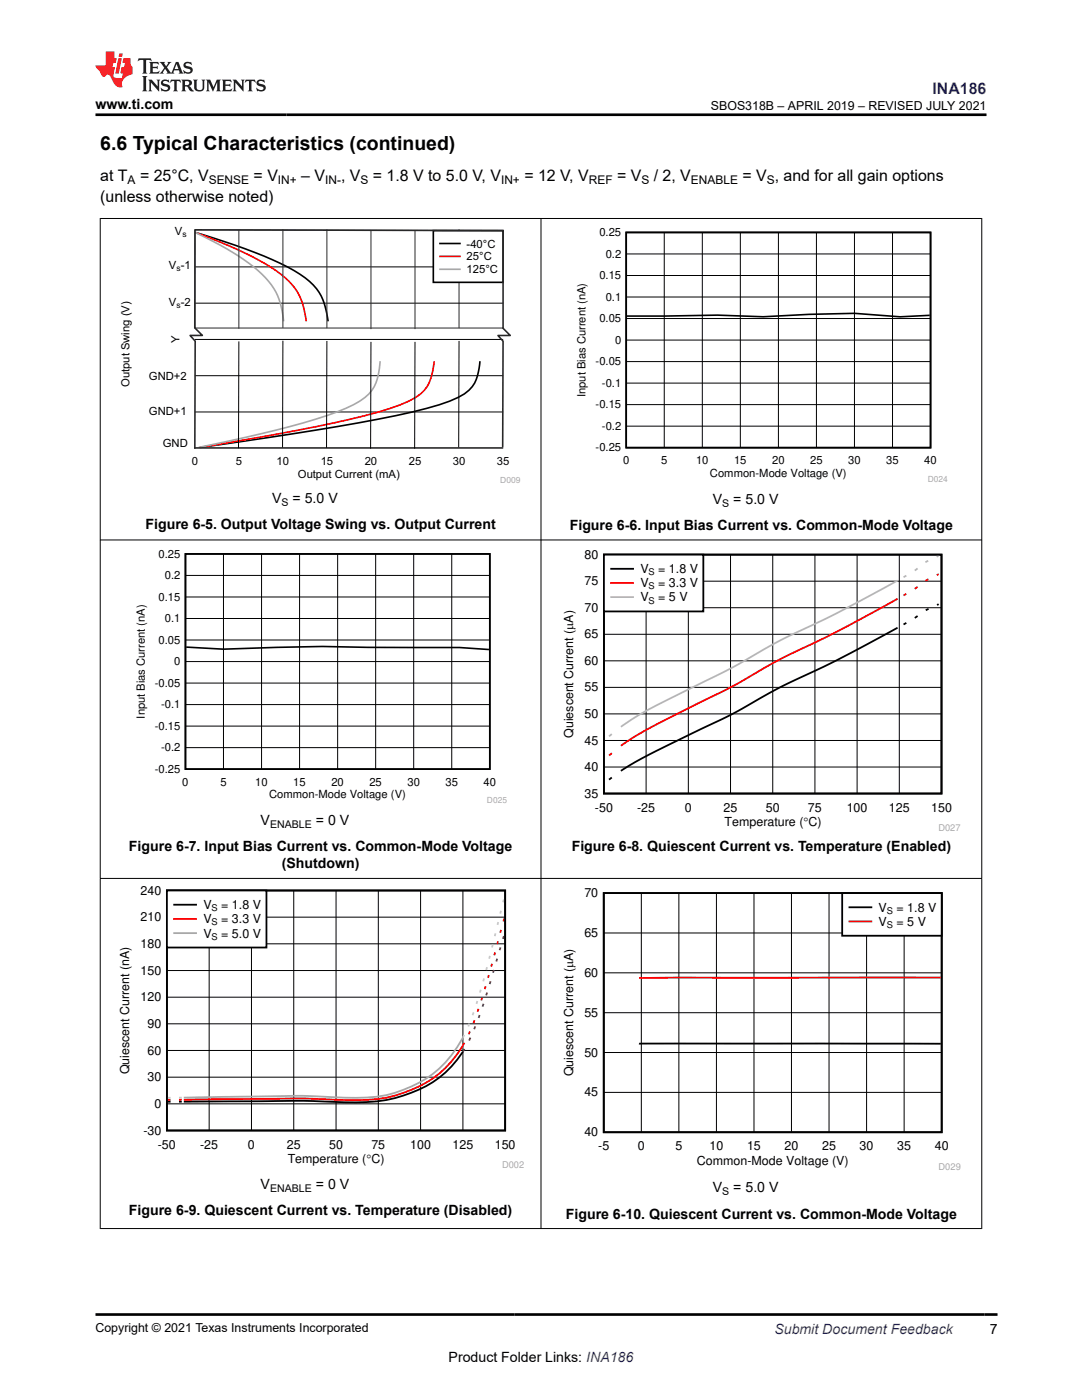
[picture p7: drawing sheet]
<svg xmlns="http://www.w3.org/2000/svg" width="216mm" height="279mm" viewBox="0 0 216 279" stroke-linecap="round" stroke-linejoin="round" font-family="sans-serif">
<defs><g id="words">
<text font-size="3.9" x="20" y="29.9">6.6 Typical Characteristics (continued)</text>
<text font-size="3.2" fill="#00f" x="186.1" y="18.7">INA186</text>
<g font-size="3.2">
<text x="20" y="40.3">(unless otherwise noted)</text>
<text x="20" y="36.1">at T</text>
<text x="27.9" y="36.1">= 25°C, V</text>
<text x="50.6" y="36.1">= V</text>
<text x="60.1" y="36.1">– V</text>
<text x="68.1" y="36.1">, V</text>
<text x="74.4" y="36.1">= 1.8 V to 5.0 V, V</text>
<text x="104.6" y="36.1">= 12 V, V</text>
<text x="123.1" y="36.1">= V</text>
<text x="130.5" y="36.1">/ 2, V</text>
<text x="148.1" y="36.1">= V , and for all gain options</text>
</g>
<g font-size="2.8">
<text x="19" y="21.8">www.ti.com</text>
<text x="54.3" y="100.4">V</text>
<text x="58.4" y="100.4">= 5.0 V</text>
<text x="142.3" y="100.5">V</text>
<text x="146.3" y="100.5">= 5.0 V</text>
<text x="29" y="105.6">Figure 6-5. Output Voltage Swing vs. Output Current</text>
<text x="113.7" y="105.8">Figure 6-6. Input Bias Current vs. Common-Mode Voltage</text>
<text x="52" y="164.7">V</text>
<text x="63" y="164.7">= 0 V</text>
<text x="25.7" y="169.9">Figure 6-7. Input Bias Current vs. Common-Mode Voltage</text>
<text x="56.2" y="173.3">(Shutdown)</text>
<text x="114.1" y="169.9">Figure 6-8. Quiescent Current vs. Temperature (Enabled)</text>
<text x="52" y="237.2">V</text>
<text x="63" y="237.2">= 0 V</text>
<text x="142.3" y="238">V</text>
<text x="146.3" y="238">= 5.0 V</text>
<text x="25.7" y="242.5">Figure 6-9. Quiescent Current vs. Temperature (Disabled)</text>
<text x="112.9" y="243.2">Figure 6-10. Quiescent Current vs. Common-Mode Voltage</text>
<text x="197.5" y="266.1">7</text>
<text x="89.5" y="271.7">Product Folder Links: INA186</text>
</g>
<text font-size="2.8" fill="#00f" x="154.5" y="266.2">Submit Document Feedback</text>
<g font-size="2.5">
<text x="141.8" y="21.9">SBOS318B – APRIL 2019 – REVISED JULY 2021</text>
<text x="116.6" y="111.5">80</text>
<text x="116.6" y="116.8">75</text>
<text x="127.8" y="114.4">V</text>
<text x="127.8" y="117.2">V</text>
<text x="131.3" y="114.4">= 1.8 V</text>
<text x="131.3" y="117.2">= 3.3 V</text>
<text x="116.6" y="122.1">70</text>
<text x="127.8" y="120">V</text>
<text x="131.3" y="120">= 5 V</text>
<text x="116.6" y="127.4">65</text>
<text x="116.6" y="138">55</text>
<text x="116.6" y="132.7">60</text>
<text x="116.6" y="143.3">50</text>
<text x="114.4" y="147.2" transform="rotate(-90 114.4 147.2)">Quiescent Current (PA)</text>
<text x="116.6" y="148.6">45</text>
<text x="116.6" y="153.9">40</text>
<text x="116.6" y="159.2">35</text>
<text x="118.7" y="162">-50</text>
<text x="127.1" y="162">-25</text>
<text x="136.7" y="162">0</text>
<text x="144.4" y="162">25</text>
<text x="144.6" y="164.8">Temperature (qC)</text>
<text x="152.8" y="162">50</text>
<text x="161.2" y="162">75</text>
<text x="169" y="162">100</text>
<text x="177.4" y="162">125</text>
<text x="185.8" y="162">150</text>
<text x="28.1" y="178.5">240</text>
<text x="116.6" y="179.1">70</text>
<text x="28.1" y="183.9">210</text>
<text x="40.6" y="181.4">V</text>
<text x="40.6" y="184.3">V</text>
<text x="44.2" y="181.4">= 1.8 V</text>
<text x="44.2" y="184.3">= 3.3 V</text>
<text x="175.3" y="182">V</text>
<text x="175.3" y="184.8">V</text>
<text x="178.9" y="182">= 1.8 V</text>
<text x="178.9" y="184.8">= 5 V</text>
<text x="28.1" y="189.2">180</text>
<text x="40.6" y="187.1">V</text>
<text x="44.2" y="187.1">= 5.0 V</text>
<text x="116.6" y="187">65</text>
<text x="28.1" y="194.5">150</text>
<text x="116.6" y="195">60</text>
<text x="28.1" y="199.8">120</text>
<text x="116.6" y="202.9">55</text>
<text x="29.5" y="205.1">90</text>
<text x="25.8" y="214.4" transform="rotate(-90 25.8 214.4)">Quiescent Current (nA)</text>
<text x="29.5" y="215.8">30</text>
<text x="29.5" y="210.5">60</text>
<text x="114.3" y="214.8" transform="rotate(-90 114.3 214.8)">Quiescent Current (PA)</text>
<text x="116.6" y="210.9">50</text>
<text x="30.8" y="221.1">0</text>
<text x="116.6" y="218.8">45</text>
<text x="28.6" y="226.4">-30</text>
<text x="116.6" y="226.8">40</text>
<text x="31.5" y="229.3">-50</text>
<text x="39.9" y="229.3">-25</text>
<text x="49.5" y="229.3">0</text>
<text x="57.2" y="229.3">25</text>
<text x="57.4" y="232.1">Temperature (qC)</text>
<text x="65.7" y="229.3">50</text>
<text x="74.1" y="229.3">75</text>
<text x="81.9" y="229.3">100</text>
<text x="90.3" y="229.3">125</text>
<text x="98.7" y="229.3">150</text>
<text x="119.4" y="229.6">-5</text>
<text x="127.3" y="229.6">0</text>
<text x="134.8" y="229.6">5</text>
<text x="139" y="232.4">Common-Mode Voltage (V)</text>
<text x="141.6" y="229.6">10</text>
<text x="149.1" y="229.6">15</text>
<text x="156.5" y="229.6">20</text>
<text x="164" y="229.6">25</text>
<text x="171.5" y="229.6">30</text>
<text x="179" y="229.6">35</text>
<text x="186.5" y="229.6">40</text>
<text x="19" y="265.9">Copyright © 2021 Texas Instruments Incorporated</text>
</g>
<g font-size="2.4">
<text x="25.5" y="36.7">A</text>
<text x="41.7" y="36.7">SENSE</text>
<text x="55.5" y="36.7">IN+</text>
<text x="64.9" y="36.7">IN-</text>
<text x="71.9" y="36.7">S</text>
<text x="100" y="36.7">IN+</text>
<text x="117.5" y="36.7">REF</text>
<text x="128" y="36.7">S</text>
<text x="137.9" y="36.7">ENABLE</text>
<text x="153" y="36.7">S</text>
</g>
<g font-size="2.3">
<text x="34.9" y="46.9">V</text>
<text x="33.7" y="53.7">V -1</text>
<text x="93.1" y="49.4">-40°C</text>
<text x="93.1" y="52">25°C</text>
<text x="93.1" y="54.5">125°C</text>
<text x="33.7" y="61.1">V -2</text>
<text x="35.8" y="68.5" transform="rotate(-90 35.8 68.5)">Y</text>
<text x="25.8" y="77.3" transform="rotate(-90 25.8 77.3)">Output Swing (V)</text>
<text x="29.7" y="75.8">GND+2</text>
<text x="29.7" y="82.8">GND+1</text>
<text x="32.5" y="89.3">GND</text>
<text x="38.3" y="92.8">0</text>
<text x="47" y="92.8">5</text>
<text x="55.2" y="92.8">10</text>
<text x="59.4" y="95.3">Output Current (mA)</text>
<text x="64" y="92.8">15</text>
<text x="72.8" y="92.8">20</text>
<text x="81.6" y="92.8">25</text>
<text x="90.4" y="92.8">30</text>
<text x="99.1" y="92.8">35</text>
</g>
<g font-size="2.2">
<text x="119.6" y="47.1">0.25</text>
<text x="120.9" y="51.4">0.2</text>
<text x="119.6" y="55.7">0.15</text>
<text x="119.6" y="64.3">0.05</text>
<text x="120.9" y="60">0.1</text>
<text x="122.7" y="68.6">0</text>
<text x="118.9" y="72.9">-0.05</text>
<text x="120.1" y="77.2">-0.1</text>
<text x="116.8" y="79.2" transform="rotate(-90 116.8 79.2)">Input Bias Current (nA)</text>
<text x="118.9" y="81.5">-0.15</text>
<text x="120.1" y="85.8">-0.2</text>
<text x="118.9" y="90.1">-0.25</text>
<text x="124.3" y="92.6">0</text>
<text x="131.9" y="92.6">5</text>
<text x="138.9" y="92.6">10</text>
<text x="141.7" y="95.2">Common-Mode Voltage (V)</text>
<text x="146.5" y="92.6">15</text>
<text x="154.1" y="92.6">20</text>
<text x="161.7" y="92.6">25</text>
<text x="169.3" y="92.6">30</text>
<text x="176.8" y="92.6">35</text>
<text x="184.4" y="92.6">40</text>
<text x="31.7" y="111.3">0.25</text>
<text x="31.7" y="119.9">0.15</text>
<text x="32.9" y="115.6">0.2</text>
<text x="32.9" y="124.2">0.1</text>
<text x="31.7" y="128.5">0.05</text>
<text x="30.9" y="137.1">-0.05</text>
<text x="34.8" y="132.8">0</text>
<text x="28.9" y="143.4" transform="rotate(-90 28.9 143.4)">Input Bias Current (nA)</text>
<text x="32.2" y="141.3">-0.1</text>
<text x="30.9" y="145.6">-0.15</text>
<text x="32.2" y="149.9">-0.2</text>
<text x="30.9" y="154.2">-0.25</text>
<text x="36.4" y="156.8">0</text>
<text x="44" y="156.8">5</text>
<text x="50.9" y="156.8">10</text>
<text x="53.7" y="159.3">Common-Mode Voltage (V)</text>
<text x="58.5" y="156.8">15</text>
<text x="66.1" y="156.8">20</text>
<text x="73.7" y="156.8">25</text>
<text x="81.3" y="156.8">30</text>
<text x="88.9" y="156.8">35</text>
<text x="96.5" y="156.8">40</text>
</g>
<g font-size="2.1">
<text x="56.2" y="101">S</text>
<text x="144.1" y="101.1">S</text>
<text x="53.9" y="165.3">ENABLE</text>
<text x="53.9" y="237.8">ENABLE</text>
<text x="144.1" y="238.5">S</text>
</g>
<g font-size="1.9">
<text x="129.4" y="114.8">S</text>
<text x="129.4" y="117.6">S</text>
<text x="129.4" y="120.5">S</text>
<text x="42.2" y="181.9">S</text>
<text x="42.2" y="184.7">S</text>
<text x="177" y="182.4">S</text>
<text x="177" y="185.2">S</text>
<text x="42.2" y="187.5">S</text>
</g>
<g font-size="1.9" fill="#a8a8a8">
<text x="187.2" y="165.9">D027</text>
<text x="100.2" y="233.2">D002</text>
<text x="187.3" y="233.5">D029</text>
</g>
<g font-size="1.7">
<text x="36.4" y="47.3">s</text>
<text x="35.2" y="54.1">s</text>
<text x="35.2" y="61.4">s</text>
</g>
<g font-size="1.7" fill="#a8a8a8">
<text x="99.8" y="96.3">D009</text>
<text x="185.1" y="96.1">D024</text>
<text x="97.2" y="160.3">D025</text>
</g>
</g></defs>
<path d="M38.9 53.3h61.5M38.9 75h61.5M38.9 67.7h61.5M38.9 60.5h61.5M91.6 68l-.1 21.4M38.9 82.2h61.5" fill="none" stroke="#000" stroke-width=".2"/>
<path d="M91.6 45.8v19.6" fill="none" stroke="#2b292a" stroke-width=".2"/>
<path d="M39 46.4a104.7 104.7 0 0 1 19.7 7.6 11.7 11.7 0 0 1 6 6.5l.8 3.6M95.8 72.1a8.8 8.8 0 0 1-2.2 5.8 15.6 15.6 0 0 1-5.9 2.9 241.3 241.3 0 0 1-29.2 5.8l-18.5 2.7" fill="none" stroke="#000" stroke-width=".33"/>
<path d="M39 46.4a68.9 68.9 0 0 1 17 8.3 11.9 11.9 0 0 1 5 8.7l.1 .7M86.6 72.1a10.8 10.8 0 0 1-1.9 5.8 11.8 11.8 0 0 1-4.8 2.9 157.6 157.6 0 0 1-24.2 5.8l-15.8 2.7" fill="none" stroke="#f00" stroke-width=".33"/>
<path d="M39 46.4a51.4 51.4 0 0 1 13.3 8.3 13.3 13.3 0 0 1 4.3 9.4M75.9 72.1a11.9 11.9 0 0 1-1.7 5.8 11.3 11.3 0 0 1-5.2 3.6 123.5 123.5 0 0 1-20 5.8l-9.4 2" fill="none" stroke="#a8a8a8" stroke-width=".33"/>
<path d="M86.5 46h13.9v10.3h-13.9z" fill-rule="evenodd" fill="#fff"/>
<path d="M86.5 46h13.9v10.3h-13.9zM87.8 48.6h4" fill="none" stroke="#000" stroke-width=".33"/>
<path d="M87.8 51.2h4" fill="none" stroke="#f00" stroke-width=".33"/>
<path d="M87.8 53.7h4" fill="none" stroke="#a8a8a8" stroke-width=".33"/>
<path d="M47.7 45.9v19.6M56.4 45.8v19.6M65.2 45.8v19.6M74 46v19.6M82.8 46v19.6M100.4 46l-61.5-.1v19.6h61.5" fill="none" stroke="#2b292a" stroke-width=".2"/>
<path d="M100.4 46l-61.5-.1v19.5M100.4 46.2v19.2M38.9 65.5l1.5 1.4h-2.5l1 1.2v21.4M100.3 65.5l1.5 1.5h-2.4l1 1.1-.1 21.1M38.9 89.4h61.4" fill="none" stroke="#2b292a" stroke-width=".32"/>
<path d="M47.7 68.1l-.1 21.4M56.4 68v21.3M65.2 68v21.4M74 68.2l-.1 21.3M82.8 68.2l-.1 21.3" fill="none" stroke="#000" stroke-width=".2"/>
<path d="M114.6 45h74.7v51.5h-74.7z" fill-rule="evenodd" fill="#fff"/>
<path d="M125 46.4h60.7v42.9h-60.7zM185.5 62.9l-5.9 .3-9.1-.7-9.1 .2-9.1 .5-9.1-.3-18.1 .2" fill="none" stroke="#000" stroke-width=".32"/>
<g fill="none" stroke="#000" stroke-width=".2">
<path d="M125 59.3h60.7M125 55h60.7M125 50.7h60.7M132.5 46.4v42.9M140.1 46.4v42.9M147.7 46.4v42.9M155.3 46.4v42.9M162.9 46.4v42.9M170.5 46.4v42.9M178.1 46.4v42.9M125 76.5h60.7M125 72.2h60.7"/>
<path d="M125 67.9h60.7M125 63.6h60.7M125 85h60.7M125 80.7h60.7"/>
</g>
<path d="M26.7 109.2h74.6v51.5h-74.6z" fill-rule="evenodd" fill="#fff"/>
<path d="M37 110.5h60.7v43h-60.7zM37.2 129.1l7.4 .5 19.7-.6 9.1 .2h18.3l5.9 .4" fill="none" stroke="#000" stroke-width=".32"/>
<g fill="none" stroke="#000" stroke-width=".2">
<path d="M37 119.1h60.7M37 114.8h60.7M44.6 110.5v43M52.2 110.5v43M59.8 110.5v43M67.4 110.5v43M75 110.5v43M82.5 110.5v43M90.1 110.5v43M37 136.3h60.7M37 132h60.7M37 127.7h60.7"/>
<path d="M37 123.4h60.7M37 149.2h60.7M37 144.9h60.7M37 140.6h60.7"/>
</g>
<path d="M111.9 109.2h80.1v57.1h-80.1z" fill-rule="evenodd" fill="#fff"/>
<path d="M120.5 110.7h67.4v47.7h-67.4zM179.1 125.3a296 296 0 0 1-23.6 12l-1 .5a171.2 171.2 0 0 1-18.5 9.6 95.1 95.1 0 0 0-12.1 6.4M180.9 124.3l-.6 .3M183.1 122.9l-.6 .4M185.3 121.5l-.6 .3M187.3 120.6l-.3 .1M122.1 155.2l-.6 .4" fill="none" stroke="#000" stroke-width=".36"/>
<g fill="none" stroke="#000" stroke-width=".2">
<path d="M120.5 116h67.4M128.9 110.7v47.7M137.4 110.7v47.7M145.8 110.7v47.7M154.2 110.7v47.7M162.6 110.7v47.7M171 110.7v47.7M179.4 110.7v47.7M120.5 137.2h67.4M120.5 131.9h67.4M120.5 126.6h67.4M120.5 121.3h67.4"/>
<path d="M120.5 153.1h67.4M120.5 147.8h67.4M120.5 142.5h67.4"/>
</g>
<path d="M179.1 119.5a293.9 293.9 0 0 1-23.6 12.2l-1 .5a179.3 179.3 0 0 1-18.5 9.8 80.1 80.1 0 0 0-12.1 6.8M180.9 118.5l-.6 .3M183.1 117.1l-.6 .4M185.2 115.6l-.5 .3M187.3 114.6l-.4 .2M122.1 150.3l-.6 .5" fill="none" stroke="#f00" stroke-width=".36"/>
<path d="M179.1 115.9a300.3 300.3 0 0 1-23.6 12 195.3 195.3 0 0 1-13.5 7.4l-3.1 1.5a107.8 107.8 0 0 0-13.8 7.4l-1.2 .9M180.9 114.9l-.6 .3M183.1 113.4l-.6 .5M185.2 111.9l-.5 .3M187.3 110.9l-.4 .2M122.1 146.5l-.6 .4" fill="none" stroke="#b8b8b8" stroke-width=".36"/>
<path d="M120.5 110.7h19.8v11.3h-19.8z" fill-rule="evenodd" fill="#fff"/>
<path d="M120.5 110.7h19.8v11.3h-19.8zM122 113.5h4.3" fill="none" stroke="#000" stroke-width=".36"/>
<path d="M122 116.3h4.3" fill="none" stroke="#f00" stroke-width=".36"/>
<path d="M122 119.2h4.3" fill="none" stroke="#b8b8b8" stroke-width=".36"/>
<path d="M23.4 176.7h81.2v56.5h-81.2z" fill-rule="evenodd" fill="#fff"/>
<path d="M33.3 177.7h67.5v47.9h-67.5zM33.5 219.9h.5M36.3 219.9h-.6M92.4 209.9a20.6 20.6 0 0 1-11.9 8.7 31.4 31.4 0 0 1-11.7 1.4 507 507 0 0 0-25.4-.2l-6.7 .1" fill="none" stroke="#000" stroke-width=".36"/>
<g fill="none" stroke="#000" stroke-width=".2">
<path d="M41.7 177.7v47.9M50.2 177.7v47.9M58.6 177.7v47.9M67.1 177.7v47.9M75.5 177.7v47.9M83.9 177.7v47.9M92.4 177.7v47.9M33.3 199h67.5M33.3 193.7h67.5M33.3 188.4h67.5M33.3 183h67.5M33.3 215h67.5"/>
<path d="M33.3 209.6h67.5M33.3 204.3h67.5M33.3 220.3h67.5"/>
</g>
<g fill="none" stroke="#f00" stroke-width=".36">
<path d="M96.2 199.1l-.2 .6M96.9 196.8l-.2 .6M97.5 194.6l-.1 .6M98.2 192.3l-.2 .6M98.8 190.1l-.2 .5M99.4 187.8l-.2 .6M100 185.6l-.2 .5M100.6 183.3l-.2 .6M33.5 219.5h.5M36.3 219.5h-.6M92.7 208.1a20.4 20.4 0 0 1-12.2 10 28.8 28.8 0 0 1-11.7 1.4 342.1 342.1 0 0 0-23-.1l-9.1 .1M93.8 205.9l-.3 .5"/>
<path d="M94.7 203.6l-.2 .6M95.5 201.3l-.2 .6"/>
</g>
<path d="M92.4 207.1a22.3 22.3 0 0 1-17.2 11.8 97.7 97.7 0 0 1-14.7-.2l-23.8 .4" fill="none" stroke="#a8a8a8" stroke-width=".36"/>
<g fill="none" stroke="#c9c9c9" stroke-width=".36">
<path d="M100.5 179.5l-.1 .6M95.2 199.8l-.1 .5M95.9 197.5l-.1 .6M96.6 195.3l-.2 .5M97.2 193l-.2 .6M97.8 190.8l-.2 .5M98.3 188.5l-.1 .6M98.9 186.3l-.2 .5M99.4 184l-.1 .6M100 181.8l-.2 .5M33.5 219.1h.5M35.7 219.1h.6"/>
<path d="M92.6 206.5l-.2 .6M93.7 204.3l-.3 .5M94.5 202l-.2 .6"/>
</g>
<path d="M97.2 198.1l-.2 .5M97.9 195.8l-.2 .6M98.5 193.6l-.1 .5M99.2 191.3l-.2 .6M99.9 189.1l-.2 .5M100.5 186.8l-.1 .6M92.7 209.3l-.3 .6M93.9 207.1l-.3 .6M94.8 204.8l-.2 .6M95.7 202.6l-.2 .6M96.5 200.3l-.2 .6" fill="none" stroke="#68275f" stroke-width=".36"/>
<path d="M33.3 177.7h19.9v11.4h-19.9z" fill-rule="evenodd" fill="#fff"/>
<path d="M33.3 177.7h19.9v11.4h-19.9zM34.8 180.6h4.3" fill="none" stroke="#000" stroke-width=".36"/>
<path d="M34.8 183.4h4.3" fill="none" stroke="#f00" stroke-width=".36"/>
<path d="M34.8 186.2h4.3" fill="none" stroke="#a8a8a8" stroke-width=".36"/>
<path d="M111.9 176.7h80.1v57.2h-80.1z" fill-rule="evenodd" fill="#fff"/>
<path d="M120.5 178.2h67.4v47.8h-67.4zM127.5 208.2l60.2 .1" fill="none" stroke="#000" stroke-width=".36"/>
<g fill="none" stroke="#000" stroke-width=".2">
<path d="M128 178.2v47.8M135.5 178.2v47.8M143 178.2v47.8M150.4 178.2v47.8M157.9 178.2v47.8M165.4 178.2v47.8M172.9 178.2v47.8M180.4 178.2v47.8M120.5 194.1h67.4M120.5 186.2h67.4M120.5 218h67.4M120.5 210.1h67.4"/>
<path d="M120.5 202.1h67.4"/>
</g>
<path d="M187.7 195.1l-60.2 .1" fill="none" stroke="#f00" stroke-width=".36"/>
<path d="M168 178.2h19.9v8.5h-19.9z" fill-rule="evenodd" fill="#fff"/>
<path d="M168 178.2h19.9v8.5h-19.9zM169.5 181.1h4.4" fill="none" stroke="#000" stroke-width=".36"/>
<path d="M169.5 183.9h4.4" fill="none" stroke="#f00" stroke-width=".36"/>
<path d="M19.9 43.6h176.1M20 43.5v201.7M107.9 43.5v201.7M195.9 43.5v201.7M19.9 107.8h176.1M19.9 175.3h176.1M19.9 245.2h176.1" fill="none" stroke="#000" stroke-width=".2"/>
<path d="M27.7 11.6l-.2 .6 .5-.2h.6v.1v2.2l-.2 .4h1l-.2-.4v-2.2v-.1h.5l.5 .2-.1-.6zM29.8 12.4l.2 .3v1.6l-.2 .4h1.9l.1-.6a1.08 1.08 0 0 1-1.3 .2v-.7h.6l.4 .2v-.7l-.4 .2h-.6v-.5l.2-.2a1 1 0 0 1 1 .3l-.1-.5zM31.8 12.4l1 1.1-1 1.2h.9l-.2-.2 .4-.8 .5 .8-.2 .2h1.6l-.2-.2 .1-.5h1l.1 .5-.1 .2h.9l-.2-.4-.8-1.9h-.5l-1 2.1-.8-1.1 .9-1h-.8l.2 .2-.5 .6-.3-.6 .1-.2zM35.2 12.8l.4 1h-.8zM36.8 12.5a.65 .65 0 0 0-.2 .7 .65 .65 0 0 0 .6 .5l.7 .1 .1 .3a.79 .79 0 0 1-.7 .4 .79 .79 0 0 1-.7-.5l.1 .7 .2-.1a.93 .93 0 0 0 1.1 0 .93 .93 0 0 0 .4-.9 1.46 1.46 0 0 0-1.2-.6l-.1-.3a1.09 1.09 0 0 1 1.2 .2l-.2-.6-.1 .1-.6-.2zM28.4 15.2l.2 .4v2.2l-.2 .4h1l-.2-.4v-2.2l.2-.4zM29.6 15.9l.2 .4v1.5l-.2 .4h.8l-.3-.4v-1.3l1.7 1.8v-2l.2-.4h-.8l.2 .2 .1 1.1-1.2-1.3zM32.3 16a.65 .65 0 0 0-.2 .8 .65 .65 0 0 0 .7 .4l.6 .2 .1 .2a.79 .79 0 0 1-.7 .4 .79 .79 0 0 1-.7-.5l.1 .7 .2-.1a.93 .93 0 0 0 1.1 .1 .93 .93 0 0 0 .4-1 1.46 1.46 0 0 0-1.2-.5l-.1-.4a1.09 1.09 0 0 1 1.2 .2l-.2-.6-.1 .1-.6-.1zM34.1 15.9l-.1 .6a.63 .63 0 0 1 .7-.3l.1 1.6-.3 .4h1l-.2-.4v-1.6a.66 .66 0 0 1 .8 .3l-.1-.6zM36.2 15.9l.2 .4v1.5l-.2 .4h.9l-.2-.2v-.7h.5l.1 .2a.79 .79 0 0 0 1.2 .6l-1-.9a.61 .61 0 0 0 .6-.6 .61 .61 0 0 0-.5-.7zM36.9 16.2h.2a.47 .47 0 0 1 .5 .1 .47 .47 0 0 1 .1 .5l-.2 .1-.6 .1zM38.5 15.9l.2 .2a2.27 2.27 0 0 0 .4 2 1.04 1.04 0 0 0 1.7-.7v-1.3l.2-.2h-.8l.2 .4v1.1a.6 .6 0 0 1-.6 .6 .6 .6 0 0 1-.6-.6v-1.1l.3-.4zM41.1 15.9l.2 .4v1.5l-.2 .4h.7l-.2-.4v-1.4l.9 1.9 .8-1.9v1.4l-.2 .4h1l-.3-.4v-1.5l.3-.4h-.8l-.7 1.5-.7-1.5zM44.3 15.9l.2 .4v1.5l-.2 .4h1.9l.1-.6a1.09 1.09 0 0 1-1.3 .2v-.7h.6l.4 .2v-.6l-.4 .2h-.6v-.6l.2-.1a1.01 1.01 0 0 1 1 .3l-.1-.6zM46.4 15.9l.3 .4v1.5l-.3 .4h.8l-.2-.4v-1.3l1.6 1.8v-2l.2-.4h-.7l.2 .2v1.1l-1.2-1.3zM49 15.9l-.1 .6a.63 .63 0 0 1 .8-.3v1.6l-.3 .4h1l-.2-.4v-1.6a.66 .66 0 0 1 .8 .3l-.1-.6zM51.4 16a.65 .65 0 0 0-.2 .8 .65 .65 0 0 0 .6 .4l.6 .2 .2 .2a.79 .79 0 0 1-.8 .4 .79 .79 0 0 1-.6-.5l.1 .7 .2-.1a.93 .93 0 0 0 1 .1 .93 .93 0 0 0 .5-1 1.46 1.46 0 0 0-1.3-.5l-.1-.4a1.09 1.09 0 0 1 1.3 .2l-.2-.6-.2 .1-.5-.1z" fill="#231f20"/>
<path d="M21.1 10.3v2.7h-2.1l.1 .4 .9 1a.95 .95 0 0 0 .9 .9 .59 .59 0 0 1 .6-.4 .59 .59 0 0 1 .5 .3l.4 .8a1.59 1.59 0 0 0 2.1 1.4 1.61 1.61 0 0 1 1-2.3l1-.3-.1-1.5a1.59 1.59 0 0 1-.4-1.7h-1.4l-.2 .9h.5l-.1 .9h-.5l-.2 .9v.3l.4 .1-.2 .9h-.6a.73 .73 0 0 1-1.1-.7l.3-1.5h-.5l.2-.9h.5l.2-.9h-.5v-1.3zM23.6 11.6l-.6 3.1h.7l.6-3.1zM23.8 10.7l-.1 .6h.7l.1-.6z" fill="#ed1c24"/>
<path d="M19 22.9h177.8M19.1 262.3h179.9" fill="none" stroke="#000" stroke-width=".53"/>
<use href="#words"/>
</svg>
